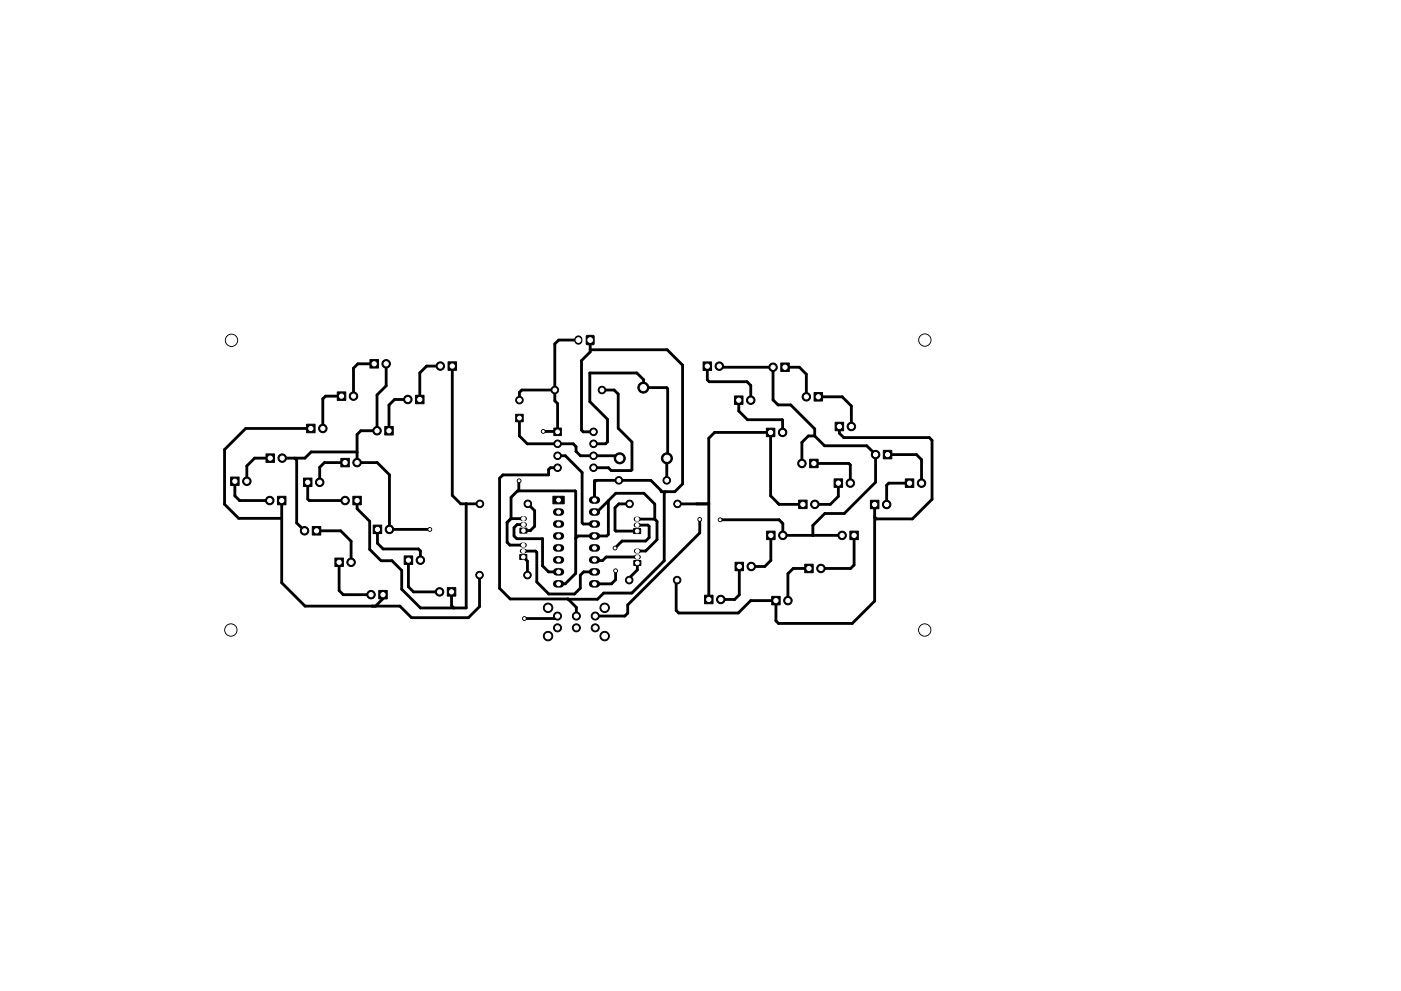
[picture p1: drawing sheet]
<svg xmlns="http://www.w3.org/2000/svg" width="297mm" height="210mm" viewBox="0 0 297 210" stroke-linecap="round" stroke-linejoin="round" font-family="sans-serif">
<g fill="#000" stroke="#000" stroke-width=".21">
<path d="M78.4 76.3h1.8v1.8h-1.8zM95 76.8h1.8v1.8h-1.8zM124.4 71.2h1.5v1.9h-1.5zM149.1 76.8h1.8v1.8h-1.8zM165.5 77h1.8v1.8h-1.8zM56.4 96.3h1.8v1.8h-1.8zM65 90h1.8v1.8h-1.8zM71.5 83.1h1.8v1.8h-1.8zM72.3 97.2h1.8v1.8h-1.8zM81.6 90.5h1.8v1.8h-1.8zM88.1 83.9h1.8v1.8h-1.8zM109.3 87.9h1.6v1.6h-1.6z"/>
<path d="M117.4 90.8h1.6v1.6h-1.6zM155.7 84h1.8v1.8h-1.8zM162.5 90.8h1.8v1.8h-1.8zM171.7 97.4h1.8v1.8h-1.8zM172.6 83.3h1.8v1.8h-1.8zM177.1 89.6h1.8v1.8h-1.8zM187.3 95.5h1.8v1.8h-1.8zM48.9 101.2h1.8v1.8h-1.8zM58.8 105.3h1.8v1.8h-1.8zM64.3 101.4h1.8v1.8h-1.8zM66.2 111.7h1.8v1.8h-1.8zM74.8 105.3h1.8v1.8h-1.8z"/>
<path d="M79.1 111.4h1.8v1.8h-1.8zM85.7 117.9h1.8v1.8h-1.8zM110.2 117.7h1.5v1h-1.5zM110.2 112.1h1.5v1h-1.5zM117.2 105.3h2.4v1.6h-2.4zM134.3 112.2h1.5v1h-1.5zM134.4 118.9h1.5v1.1h-1.5zM162.5 112.7h1.8v1.8h-1.8zM169.3 106.1h1.8v1.8h-1.8zM176.8 101.6h1.8v1.8h-1.8zM180.2 112.7h1.8v1.8h-1.8zM184.5 106.1h1.8v1.8h-1.8z"/>
<path d="M191.9 101.6h1.8v1.8h-1.8zM71 118.4h1.8v1.8h-1.8zM80.3 125.3h1.8v1.8h-1.8zM94.8 124.7h1.8v1.8h-1.8zM149.4 126.3h1.8v1.8h-1.8zM155.8 119.3h1.8v1.8h-1.8zM163.6 126.5h1.8v1.8h-1.8zM170.6 119.7h1.8v1.8h-1.8z"/>
<circle cx="49.1" cy="72.2" r="1.3"/>
<circle cx="81.9" cy="77.2" r=".9"/>
<circle cx="93.4" cy="77.7" r=".9"/>
<circle cx="152.5" cy="77.7" r=".9"/>
<circle cx="163.9" cy="77.9" r=".9"/>
<circle cx="196.1" cy="72.1" r="1.3"/>
<circle cx="59.8" cy="97.2" r=".9"/>
<circle cx="68.4" cy="90.9" r=".9"/>
<circle cx="74.9" cy="84" r=".9"/>
<circle cx="75.7" cy="98.1" r=".9"/>
<circle cx="79.9" cy="91.4" r=".9"/>
<circle cx="86.5" cy="84.8" r=".9"/>
<circle cx="110.1" cy="84.9" r=".8"/>
<circle cx="115.2" cy="91.5" r=".4"/>
<circle cx="117.6" cy="82.7" r=".8"/>
<circle cx="118.2" cy="96.7" r=".8"/>
<circle cx="118.2" cy="94.2" r=".8"/>
<circle cx="118.2" cy="99.2" r=".8"/>
<circle cx="125.8" cy="91.6" r=".8"/>
<circle cx="125.8" cy="96.7" r=".8"/>
<circle cx="125.8" cy="99.2" r=".8"/>
<circle cx="125.8" cy="94.2" r=".8"/>
<circle cx="127.6" cy="82.7" r=".8"/>
<circle cx="131.4" cy="97.2" r="1.17"/>
<circle cx="136.4" cy="82.2" r="1.17"/>
<circle cx="141.4" cy="97.2" r="1.17"/>
<circle cx="159.2" cy="84.9" r=".9"/>
<circle cx="165.9" cy="91.7" r=".9"/>
<circle cx="170" cy="98.3" r=".9"/>
<circle cx="171" cy="84.2" r=".9"/>
<circle cx="180.5" cy="90.5" r=".9"/>
<circle cx="185.6" cy="96.4" r=".9"/>
<circle cx="52.3" cy="102.1" r=".9"/>
<circle cx="57.2" cy="106.2" r=".9"/>
<circle cx="64.6" cy="112.6" r=".9"/>
<circle cx="67.8" cy="102.3" r=".9"/>
<circle cx="73.2" cy="106.2" r=".9"/>
<circle cx="74.4" cy="119.3" r=".9"/>
<circle cx="82.6" cy="112.3" r=".9"/>
<circle cx="89.1" cy="118.8" r=".9"/>
<circle cx="91.1" cy="112.3" r=".4"/>
<circle cx="101.7" cy="106.9" r=".8"/>
<circle cx="110.1" cy="102" r=".4"/>
<circle cx="111.9" cy="106.9" r=".8"/>
<circle cx="130.4" cy="116.3" r=".4"/>
<circle cx="131.2" cy="101.9" r=".8"/>
<circle cx="133.5" cy="106.9" r=".8"/>
<circle cx="141.4" cy="101.9" r=".8"/>
<circle cx="143.6" cy="106.9" r=".8"/>
<circle cx="148.4" cy="110.2" r=".4"/>
<circle cx="152.7" cy="110.3" r=".4"/>
<circle cx="166" cy="113.6" r=".9"/>
<circle cx="172.8" cy="107" r=".9"/>
<circle cx="178.5" cy="113.6" r=".9"/>
<circle cx="180.3" cy="102.5" r=".9"/>
<circle cx="188" cy="107" r=".9"/>
<circle cx="195.4" cy="102.5" r=".9"/>
<circle cx="49" cy="133.7" r="1.3"/>
<circle cx="78.7" cy="126.2" r=".9"/>
<circle cx="93.2" cy="125.6" r=".9"/>
<circle cx="101.7" cy="122" r=".8"/>
<circle cx="111.2" cy="131.2" r=".4"/>
<circle cx="111.8" cy="122" r=".8"/>
<circle cx="116.2" cy="129" r="1"/>
<circle cx="116.2" cy="135" r="1"/>
<circle cx="118.2" cy="130.7" r=".85"/>
<circle cx="118.2" cy="133.2" r=".85"/>
<circle cx="122.2" cy="130.7" r=".85"/>
<circle cx="122.2" cy="133.2" r=".85"/>
<circle cx="126.2" cy="130.7" r=".85"/>
<circle cx="126.2" cy="133.2" r=".85"/>
<circle cx="128.2" cy="129" r="1"/>
<circle cx="128.2" cy="135" r="1"/>
<circle cx="130.5" cy="121.1" r=".4"/>
<circle cx="133.4" cy="123.1" r=".8"/>
<circle cx="143.6" cy="123.1" r=".8"/>
<circle cx="152.8" cy="127.2" r=".9"/>
<circle cx="159.3" cy="120.2" r=".9"/>
<circle cx="167.1" cy="127.4" r=".9"/>
<circle cx="174.1" cy="120.6" r=".9"/>
<circle cx="196.1" cy="133.7" r="1.3"/>
</g>
<path d="M122.6 72v.3" fill="none" stroke="#000" stroke-width="1.7"/>
<g fill="none" stroke="#000" stroke-width="1.6">
<path d="M118 108.6h.8M118 111.2h.8M118 113.7h.8M118 116.3h.8M118 118.8h.8M125.6 108.6h.8M125.6 111.2h.8M125.6 113.7h.8M125.6 116.3h.8M125.6 118.8h.8M125.6 106.1h.8M118 121.3h.8"/>
<path d="M118 123.9h.8M125.6 121.3h.8M125.6 123.9h.8"/>
</g>
<path d="M110.7 116.9h.5M110.7 115.6h.5M110.8 111.3h.4M110.8 110h.4M134.9 110.1h.4M134.9 111.4h.4M134.9 118.2h.5M134.9 116.9h.5" fill="none" stroke="#000" stroke-width="1.1"/>
<g fill="none" stroke="#000" stroke-width=".6">
<path d="M79.3 77.2h-3.4l-.9 .9v5.9M81.9 77.2v4.7l-2 1.9v7.6h-3.4l-.8 .8v5.9h4.3l2.6 2.6v11.6h8.5M93.4 77.7h-2.9l-1.5 1.4v5.7M95.9 77.7v27.4l1.8 1.8h4.1M122.6 72.1h-4.1l-.9 .9v12l.6 .6v6l-3-.1M125.1 74.2h16.4l3.2 3.3v25.2l-1.6 1.6h-2.9v-.2l-2.2-2.2h-11.5l-.5 .4M125.1 72.1v2.6l-1.8 1.8v14.8l.3 .3h2.2M150 77.7v2.9l.4 .4h8l.8 .8v3.1M152.5 78.2l.3-.3h11.1v6.9l1.1 1.1h2.6l5.1 5.1v1.5M166.4 77.9h3.1l1.5 1.5v4.8M57.3 97.2h-3.3l-1.7 1.7v3.2M62.5 97.2l.4 .4v13.3l1.7 1.7"/>
<path d="M65.9 90.9h-13.8l-4.5 4.5v11.6l3 3h9.1M72.4 84h-3.4l-.6 .6v6.3M73.2 98.1h-4.4l-1 1v3.2M75.7 96l-9.7-.1-1.3 1.3h-4.9M86.5 84.8h-2.8l-1.2 1.1v5.5M110.1 88.7v3.8l1.7 1.7h9.7l.6 .6v1l1 .9h7.8l.5 .5M117.6 82.7h-7l-.5 .5v1.7M118.2 99.2h-1.5l-.4 .4v1.2h-9.7l-.7 .7v23.3l2.3 2.3h12.2l1.8 1.8v1.8M119 96.7h.9l3.5 3.6v10.6l.3 .3h2.3M125.8 94.2h2.6l.4-.5v-4.7l-3.7-3.8v-6.1h9.9l1.5 1.5-.1 1.6h4.9l.3 .3v14.6l-.2 .2v4.6M127.6 82.7h2.6l.9 .9v7.3l2.9 2.9v5.8l-.2 .2h-4.2l-.6-.6h-3.2M156.6 84.9v2.3l1.9 1.8h7.3l.1 2.7"/>
<path d="M172.6 98.3h7.4l.3 .3v3.9M172.7 92.5l2.1 2.1h9l1.8 1.8v5.9l-6.6 6.6h-4.1l-2.6 2.6v2.1M172.7 92.5h-1.3l-1.4 1.4v4.4M173.5 84.2h5.1l1.9 1.9v4.4M178 90.5v1.4l.9 .9h18.1l.6 .6v12.5l-4.2 4.2h-7.6l-.4-.4M188.2 96.4h6.1l1.1 1.1v5M49.8 102.1v3.1l1 1h6.4M59.7 106.2v17.4l5 5h20.1l2.4 2.4h12.1l2.4-2.3v-6.7M65.2 102.3v3.6l.4 .3h7.6M67.1 112.6h5.1l2.2 2.2v4.5M71.9 119.3v6l.9 .9h5.9M75.7 106.2v1.7l2.7 2.7v6l2.4 2.4h2.3l2.1 2v4l3.9 4h9.7v-22.1"/>
<path d="M80 112.3v3l1.2 1.2h7.5l.4 .4v1.9M86.6 118.8v5.7l1.1 1.1h5.5M91.1 112.3h.1M98.8 106.9h.1M108.4 110h2.6M110.1 102l-.1 2.1M110.9 115.6h-2.8l-.6-.5v-4.2l.9-.9v-4.5l1.3-1.4h12.2l.2 .2v17.3l-2.3 2.3h-1.4M110.9 116.9h2.6l.3 .3v6.3l2.6 2.5h5.4l1.2-1.2v-2.8l.7-.7h2.3M110.9 118.2l.9 .9v2.9M111 111.3h-1.4l-.6 .7v1.7l.6 .6h5.4v5.7M111 112.6h1.4M111.9 106.9l1.5 1.4v3.4l-1 .9"/>
<path d="M112.4 112.6h.1M115 120h.1M126 108.6h.6l4-3.9h5.9l2.3 2.2v3.2M126 101.9v4.2M129 106.2v7.2l-.3 .3h-6.1l-.5 .5M133.5 106.9h-2.3l-.8 .8v4.8l.2 .2h4.5M135.1 111.4h2.3l.2 .3v2.3l-.7 .8h-5l-1.5 1.5M135.1 110.1h3.7M135.1 118.2h-6.6l-.7 .7h-1.6l-.2-.1M135.1 119.4v1.5l-1.7 1.7v.5M138.8 110.1l.5 .5v3.9l-2.4 2.4h-1.8M141.1 104.3l-.3 .3v14.4l-6.8 6.8h-6l-1.3 1.3h-6.2"/>
<path d="M143.6 106.9h6.7M148.4 110.2v2.9l-15.3 15.2v1.8l-.6 .6h-6.3M152.7 110.3h12.5l.8 .8v2.5h12.5M163.4 113.6v5.3l-1.2 1.3h-2.9M165 106.8h.1M170.2 107h-5l-1.8-1.8v-13.5h-11.9l-1.2 1.3v34.2M177.7 102.5v2.8l-1.7 1.7h-3.2M181.1 113.6v6.3l-.8 .7h-6.2M185.4 107v20.5l-4.7 4.8h-15.7l-.5-.6v-4.3h-5.3l-2.7 2.7h-12.6l-.5-.6v-6.2l.2-.2M192.8 102.5h-4.4l-.4 .5v4M81.2 126.2v.8l-1.6 1.6M95.7 125.6v2.9l.5 .5"/>
<path d="M115 120l1.3 1.3h2.1M118.2 130.7l-.5 .5h-6.5M130.5 121.1v1.9l-.9 .9h-3.6M156.7 120.2v6l-.9 1h-3M171.5 120.6h-3.3l-1.1 1.1v5.7"/>
</g>
<g fill="#fff" stroke="#fff" stroke-width=".21">
<circle cx="115.2" cy="91.5" r=".2"/>
<circle cx="110.1" cy="102" r=".2"/>
<circle cx="130.4" cy="116.3" r=".2"/>
<circle cx="130.5" cy="121.1" r=".2"/>
<circle cx="148.4" cy="110.2" r=".2"/>
<circle cx="152.7" cy="110.3" r=".2"/>
<circle cx="111.2" cy="131.2" r=".2"/>
<circle cx="91.1" cy="112.3" r=".2"/>
<circle cx="125.1" cy="72.1" r=".5"/>
<circle cx="122.6" cy="72.1" r=".5"/>
<circle cx="196.1" cy="133.7" r="1.1"/>
<circle cx="49.1" cy="72.2" r="1.1"/>
<circle cx="196.1" cy="72.1" r="1.1"/>
<circle cx="48.9" cy="133.7" r="1.1"/>
<circle cx="127.6" cy="82.7" r=".4"/>
<circle cx="117.6" cy="82.7" r=".4"/>
<circle cx="118.4" cy="106.1" r=".4"/>
<circle cx="118.4" cy="108.6" r=".4"/>
<circle cx="118.4" cy="111.2" r=".4"/>
<circle cx="118.4" cy="113.7" r=".4"/>
<circle cx="118.4" cy="116.3" r=".4"/>
<circle cx="118.4" cy="118.8" r=".4"/>
<circle cx="118.4" cy="121.3" r=".4"/>
<circle cx="118.4" cy="123.9" r=".4"/>
<circle cx="126" cy="123.9" r=".4"/>
<circle cx="126" cy="121.3" r=".4"/>
<circle cx="126" cy="118.8" r=".4"/>
<circle cx="126" cy="116.3" r=".4"/>
<circle cx="126" cy="113.7" r=".4"/>
<circle cx="126" cy="111.2" r=".4"/>
<circle cx="126" cy="108.6" r=".4"/>
<circle cx="126" cy="106.1" r=".4"/>
<circle cx="118.2" cy="91.6" r=".4"/>
<circle cx="118.2" cy="94.2" r=".4"/>
<circle cx="118.2" cy="96.7" r=".4"/>
<circle cx="118.2" cy="99.2" r=".4"/>
<circle cx="125.8" cy="99.2" r=".4"/>
<circle cx="125.8" cy="96.7" r=".4"/>
<circle cx="125.8" cy="94.2" r=".4"/>
<circle cx="125.8" cy="91.6" r=".4"/>
<circle cx="116.2" cy="129" r=".6"/>
<circle cx="116.2" cy="135" r=".6"/>
<circle cx="128.2" cy="129" r=".6"/>
<circle cx="128.2" cy="135" r=".6"/>
<circle cx="118.2" cy="130.7" r=".45"/>
<circle cx="122.2" cy="130.7" r=".45"/>
<circle cx="126.2" cy="130.7" r=".45"/>
<circle cx="118.2" cy="133.2" r=".45"/>
<circle cx="122.2" cy="133.2" r=".45"/>
<circle cx="126.2" cy="133.2" r=".45"/>
<circle cx="136.4" cy="89.7" r="3.5"/>
<circle cx="141.4" cy="97.2" r=".65"/>
<circle cx="136.4" cy="82.2" r=".65"/>
<circle cx="131.4" cy="97.2" r=".65"/>
<circle cx="133.4" cy="123.1" r=".4"/>
<circle cx="143.6" cy="123.1" r=".4"/>
<circle cx="133.5" cy="106.9" r=".4"/>
<circle cx="143.6" cy="106.9" r=".4"/>
<circle cx="111.8" cy="122" r=".4"/>
<circle cx="101.7" cy="122" r=".4"/>
<circle cx="111.9" cy="106.9" r=".4"/>
<circle cx="101.8" cy="106.9" r=".4"/>
<circle cx="131.2" cy="101.9" r=".4"/>
<circle cx="141.4" cy="101.9" r=".4"/>
<circle cx="135.1" cy="119.4" r=".38"/>
<circle cx="135.1" cy="118.2" r=".38"/>
<circle cx="135.1" cy="116.9" r=".38"/>
<circle cx="135.1" cy="110.1" r=".37"/>
<circle cx="135.1" cy="111.4" r=".37"/>
<circle cx="135.1" cy="112.7" r=".37"/>
<circle cx="111" cy="118.2" r=".37"/>
<circle cx="111" cy="116.9" r=".37"/>
<circle cx="111" cy="115.6" r=".37"/>
<circle cx="111" cy="112.6" r=".37"/>
<circle cx="111" cy="111.3" r=".37"/>
<circle cx="111" cy="110" r=".37"/>
<circle cx="164.5" cy="127.4" r=".45"/>
<circle cx="167.1" cy="127.4" r=".45"/>
<circle cx="171.5" cy="120.6" r=".45"/>
<circle cx="174.1" cy="120.6" r=".45"/>
<circle cx="181.1" cy="113.6" r=".45"/>
<circle cx="178.5" cy="113.6" r=".45"/>
<circle cx="150.3" cy="127.2" r=".45"/>
<circle cx="152.8" cy="127.2" r=".45"/>
<circle cx="156.7" cy="120.2" r=".45"/>
<circle cx="159.3" cy="120.2" r=".45"/>
<circle cx="163.4" cy="113.6" r=".45"/>
<circle cx="166" cy="113.6" r=".45"/>
<circle cx="185.4" cy="107" r=".45"/>
<circle cx="188" cy="107" r=".45"/>
<circle cx="192.8" cy="102.5" r=".45"/>
<circle cx="195.4" cy="102.5" r=".45"/>
<circle cx="188.2" cy="96.4" r=".45"/>
<circle cx="185.6" cy="96.4" r=".45"/>
<circle cx="170.2" cy="107" r=".45"/>
<circle cx="172.8" cy="107" r=".45"/>
<circle cx="177.7" cy="102.5" r=".45"/>
<circle cx="180.3" cy="102.5" r=".45"/>
<circle cx="172.6" cy="98.3" r=".45"/>
<circle cx="170" cy="98.3" r=".45"/>
<circle cx="178" cy="90.5" r=".45"/>
<circle cx="180.5" cy="90.5" r=".45"/>
<circle cx="173.5" cy="84.2" r=".45"/>
<circle cx="171" cy="84.2" r=".45"/>
<circle cx="166.4" cy="77.9" r=".45"/>
<circle cx="163.9" cy="77.9" r=".45"/>
<circle cx="163.4" cy="91.7" r=".45"/>
<circle cx="165.9" cy="91.7" r=".45"/>
<circle cx="156.6" cy="84.9" r=".45"/>
<circle cx="159.2" cy="84.9" r=".45"/>
<circle cx="150" cy="77.7" r=".45"/>
<circle cx="152.5" cy="77.7" r=".45"/>
<circle cx="81.2" cy="126.2" r=".45"/>
<circle cx="78.7" cy="126.2" r=".45"/>
<circle cx="71.9" cy="119.3" r=".45"/>
<circle cx="74.4" cy="119.3" r=".45"/>
<circle cx="67.1" cy="112.6" r=".45"/>
<circle cx="64.6" cy="112.6" r=".45"/>
<circle cx="95.7" cy="125.6" r=".45"/>
<circle cx="93.2" cy="125.6" r=".45"/>
<circle cx="89.1" cy="118.8" r=".45"/>
<circle cx="86.6" cy="118.8" r=".45"/>
<circle cx="80" cy="112.3" r=".45"/>
<circle cx="82.6" cy="112.3" r=".45"/>
<circle cx="59.7" cy="106.2" r=".45"/>
<circle cx="57.2" cy="106.2" r=".45"/>
<circle cx="49.8" cy="102.1" r=".45"/>
<circle cx="52.3" cy="102.1" r=".45"/>
<circle cx="57.3" cy="97.2" r=".45"/>
<circle cx="59.8" cy="97.2" r=".45"/>
<circle cx="75.7" cy="106.2" r=".45"/>
<circle cx="73.2" cy="106.2" r=".45"/>
<circle cx="65.2" cy="102.3" r=".45"/>
<circle cx="67.8" cy="102.3" r=".45"/>
<circle cx="73.2" cy="98.1" r=".45"/>
<circle cx="75.7" cy="98.1" r=".45"/>
<circle cx="65.9" cy="90.9" r=".45"/>
<circle cx="68.4" cy="90.9" r=".45"/>
<circle cx="72.4" cy="84" r=".45"/>
<circle cx="74.9" cy="84" r=".45"/>
<circle cx="79.3" cy="77.2" r=".45"/>
<circle cx="81.9" cy="77.2" r=".45"/>
<circle cx="95.9" cy="77.7" r=".45"/>
<circle cx="93.4" cy="77.7" r=".45"/>
<circle cx="86.5" cy="84.8" r=".45"/>
<circle cx="89" cy="84.8" r=".45"/>
<circle cx="82.5" cy="91.4" r=".45"/>
<circle cx="79.9" cy="91.4" r=".45"/>
<circle cx="110.1" cy="88.7" r=".4"/>
<circle cx="110.1" cy="84.9" r=".4"/>
</g>
</svg>
